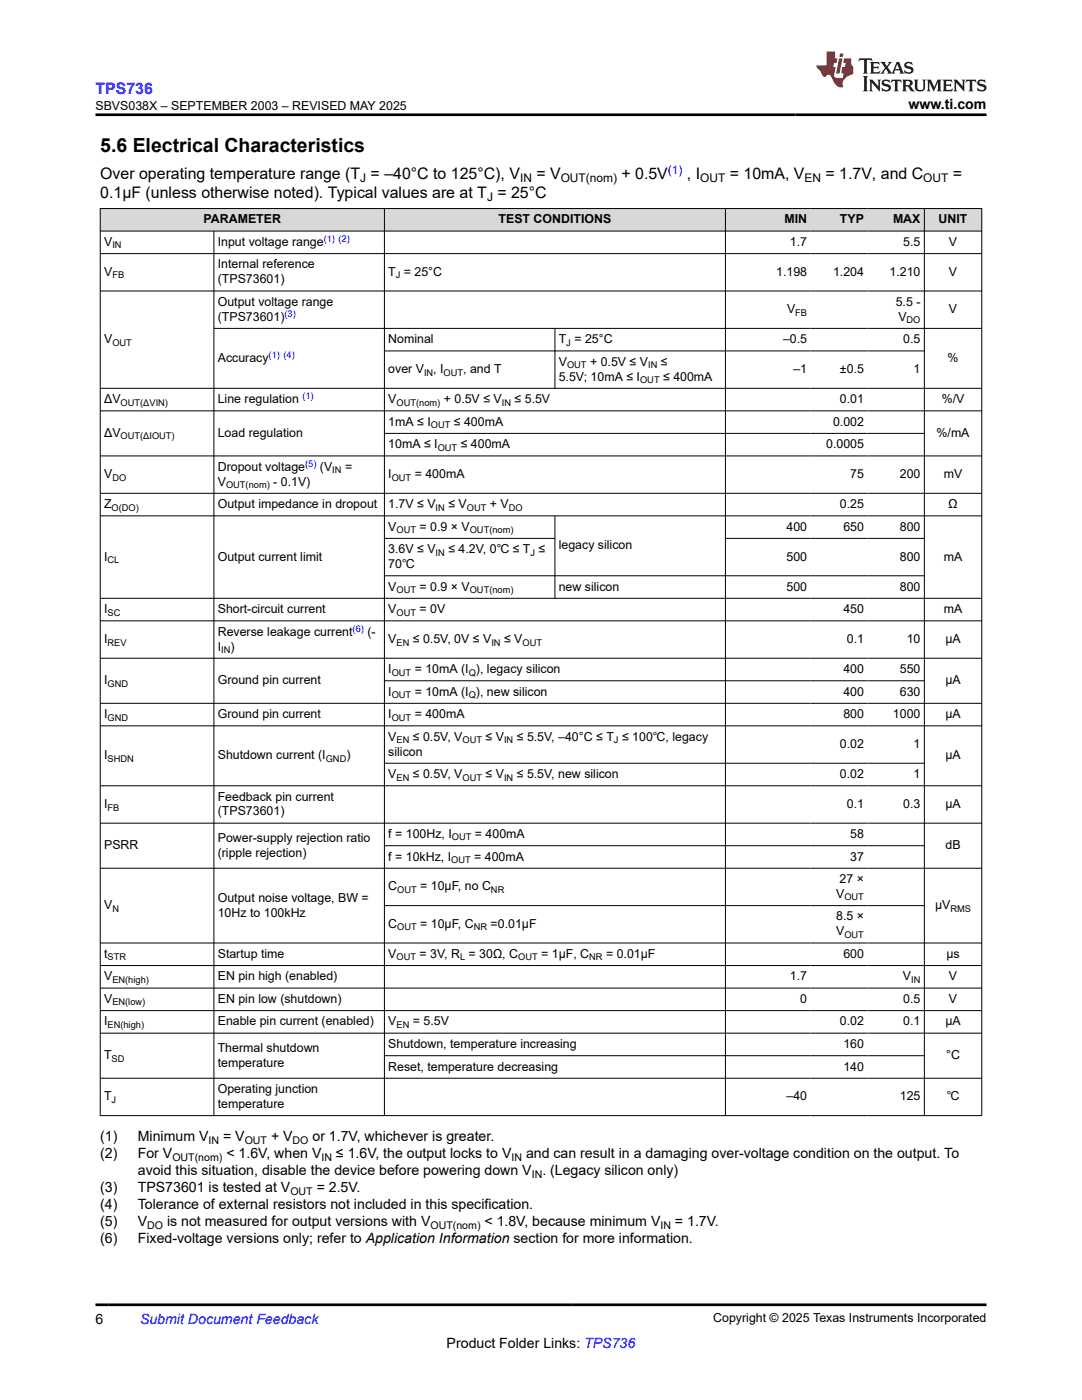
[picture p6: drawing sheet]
<svg xmlns="http://www.w3.org/2000/svg" width="216mm" height="279mm" viewBox="0 0 216 279" stroke-linecap="round" stroke-linejoin="round" font-family="sans-serif">
<defs><g id="words">
<text font-size="3.9" x="20" y="30.3">5.6 Electrical Characteristics</text>
<text font-size="3.2" fill="#00f" x="19" y="18.7">TPS736</text>
<g font-size="3.2">
<text x="20" y="35.7">Over operating temperature range (T = –40°C to 125°C), V</text>
<text x="107" y="35.7">= V</text>
<text x="124" y="35.7">+ 0.5V</text>
<text x="137.1" y="35.7">, I</text>
<text x="145.6" y="35.7">= 10mA, V</text>
<text x="164.7" y="35.7">= 1.7V, and C</text>
<text x="190.1" y="35.7">=</text>
<text x="20" y="39.5">0.1μF (unless otherwise noted). Typical values are at T = 25°C</text>
</g>
<g font-size="2.8">
<text x="181.3" y="21.8">www.ti.com</text>
<text x="20" y="227.8">(1)</text>
<text x="27.5" y="227.8">Minimum V</text>
<text x="44.5" y="227.8">= V</text>
<text x="54.1" y="227.8">+ V</text>
<text x="62.4" y="227.8">or 1.7V, whichever is greater.</text>
<text x="20" y="231.2">(2)</text>
<text x="27.5" y="231.2">For V</text>
<text x="45.2" y="231.2">&lt; 1.6V, when V</text>
<text x="67" y="231.2">≤ 1.6V, the output locks to V</text>
<text x="105" y="231.2">and can result in a damaging over-voltage condition on the output. To</text>
<text x="20" y="238">(3)</text>
<text x="27.5" y="234.6">avoid this situation, disable the device before powering down V</text>
<text x="27.5" y="238">TPS73601 is tested at V</text>
<text x="63.2" y="238">= 2.5V.</text>
<text x="108.2" y="234.6">. (Legacy silicon only)</text>
<text x="20" y="241.3">(4)</text>
<text x="20" y="244.7">(5)</text>
<text x="27.5" y="241.3">Tolerance of external resistors not included in this specification.</text>
<text x="27.5" y="244.7">V</text>
<text x="33.3" y="244.7">is not measured for output versions with V</text>
<text x="96.7" y="244.7">&lt; 1.8V, because minimum V</text>
<text x="134.7" y="244.7">= 1.7V.</text>
<text x="20" y="248.1">(6)</text>
<text x="27.5" y="248.1">Fixed-voltage versions only; refer to Application Information section for more information.</text>
<text x="19" y="264.2">6</text>
<text x="89.1" y="269">Product Folder Links: TPS736</text>
</g>
<text font-size="2.8" fill="#00f" x="27.9" y="264.2">Submit Document Feedback</text>
<g font-size="2.5">
<text x="19.1" y="21.9">SBVS038X – SEPTEMBER 2003 – REVISED MAY 2025</text>
<text x="40.6" y="44.6">PARAMETER</text>
<text x="99.5" y="44.6">TEST CONDITIONS</text>
<text x="156.5" y="44.6">MIN</text>
<text x="167.6" y="44.6">TYP</text>
<text x="178.2" y="44.6">MAX</text>
<text x="187.3" y="44.6">UNIT</text>
<text x="20.8" y="49.1">V</text>
<text x="43.5" y="49.1">Input voltage range</text>
<text x="43.5" y="53.6">Internal reference</text>
<text x="157.6" y="49.1">1.7</text>
<text x="180.2" y="49.1">5.5</text>
<text x="189.3" y="49.1">V</text>
<text x="20.8" y="55.1">V</text>
<text x="43.5" y="56.5">(TPS73601)</text>
<text x="77.5" y="55.1">T = 25°C</text>
<text x="154.9" y="55.1">1.198</text>
<text x="166.2" y="55.1">1.204</text>
<text x="177.5" y="55.1">1.210</text>
<text x="189.3" y="55.1">V</text>
<text x="43.5" y="61">Output voltage range</text>
<text x="43.5" y="64">(TPS73601)</text>
<text x="157" y="62.5">V</text>
<text x="178.7" y="61">5.5 -</text>
<text x="179.3" y="64">V</text>
<text x="189.3" y="62.5">V</text>
<text x="20.8" y="68.5">V</text>
<text x="77.5" y="68.5">Nominal</text>
<text x="111.5" y="68.5">T = 25°C</text>
<text x="156.3" y="68.5">–0.5</text>
<text x="180.2" y="68.5">0.5</text>
<text x="43.5" y="72.2">Accuracy</text>
<text x="77.5" y="74.5">over V</text>
<text x="86.5" y="74.5">, I</text>
<text x="92.4" y="74.5">, and T</text>
<text x="111.5" y="76">5.5V; 10mA ≤ I</text>
<text x="111.5" y="73">V</text>
<text x="117.7" y="73">+ 0.5V ≤ V</text>
<text x="131.9" y="73">≤</text>
<text x="132.3" y="76">≤ 400mA</text>
<text x="158.3" y="74.5">–1</text>
<text x="167.6" y="74.5">±0.5</text>
<text x="182.3" y="74.5">1</text>
<text x="189.1" y="72.2">%</text>
<text x="20.8" y="80.5">ΔV</text>
<text x="43.5" y="80.5">Line regulation</text>
<text x="77.5" y="80.5">V</text>
<text x="88.6" y="80.5">+ 0.5V ≤ V</text>
<text x="102.7" y="80.5">≤ 5.5V</text>
<text x="167.6" y="80.5">0.01</text>
<text x="187.9" y="80.5">%/V</text>
<text x="20.8" y="87.2">ΔV</text>
<text x="43.5" y="87.2">Load regulation</text>
<text x="77.5" y="85">1mA ≤ I</text>
<text x="77.5" y="89.5">10mA ≤ I</text>
<text x="90.6" y="85">≤ 400mA</text>
<text x="91.9" y="89.5">≤ 400mA</text>
<text x="164.8" y="89.5">0.0005</text>
<text x="166.2" y="85">0.002</text>
<text x="186.9" y="87.2">%/mA</text>
<text x="20.8" y="95.4">V</text>
<text x="43.5" y="94">Dropout voltage</text>
<text x="63.8" y="94">(V</text>
<text x="68.8" y="94">=</text>
<text x="77.5" y="95.4">I</text>
<text x="82.8" y="95.4">= 400mA</text>
<text x="169.7" y="95.4">75</text>
<text x="179.6" y="95.4">200</text>
<text x="188.3" y="95.4">mV</text>
<text x="20.8" y="101.4">Z</text>
<text x="43.4" y="96.9">V</text>
<text x="43.5" y="101.4">Output impedance in dropout</text>
<text x="54.5" y="96.9">- 0.1V)</text>
<text x="77.5" y="101.4">1.7V ≤ V</text>
<text x="89.5" y="101.4">≤ V</text>
<text x="97.7" y="101.4">+ V</text>
<text x="167.6" y="101.4">0.25</text>
<text x="189.2" y="101.4">Ω</text>
<text x="77.5" y="105.9">V</text>
<text x="83.7" y="105.9">= 0.9 × V</text>
<text x="156.9" y="105.9">400</text>
<text x="168.3" y="105.9">650</text>
<text x="179.6" y="105.9">800</text>
<text x="20.8" y="111.9">I</text>
<text x="43.5" y="111.9">Output current limit</text>
<text x="77.5" y="113.4">70℃</text>
<text x="77.5" y="110.4">3.6V ≤ V</text>
<text x="89.5" y="110.4">≤ 4.2V, 0℃ ≤ T ≤</text>
<text x="111.5" y="109.6">legacy silicon</text>
<text x="156.9" y="111.9">500</text>
<text x="179.6" y="111.9">800</text>
<text x="188.3" y="111.9">mA</text>
<text x="77.5" y="117.9">V</text>
<text x="83.7" y="117.9">= 0.9 × V</text>
<text x="111.5" y="117.9">new silicon</text>
<text x="156.9" y="117.9">500</text>
<text x="179.6" y="117.9">800</text>
<text x="20.8" y="122.4">I</text>
<text x="43.5" y="122.4">Short-circuit current</text>
<text x="77.5" y="122.4">V</text>
<text x="83.7" y="122.4">= 0V</text>
<text x="168.3" y="122.4">450</text>
<text x="188.3" y="122.4">mA</text>
<text x="20.8" y="128.3">I</text>
<text x="43.5" y="126.9">Reverse leakage current</text>
<text x="43.5" y="129.8">I</text>
<text x="46" y="129.8">)</text>
<text x="73.3" y="126.9">(-</text>
<text x="77.5" y="128.3">V</text>
<text x="82.4" y="128.3">≤ 0.5V, 0V ≤ V</text>
<text x="100.6" y="128.3">≤ V</text>
<text x="169" y="128.3">0.1</text>
<text x="180.9" y="128.3">10</text>
<text x="188.6" y="128.3">µA</text>
<text x="20.8" y="136.6">I</text>
<text x="43.5" y="136.6">Ground pin current</text>
<text x="77.5" y="134.3">I</text>
<text x="82.8" y="134.3">= 10mA (I ), legacy silicon</text>
<text x="168.3" y="134.3">400</text>
<text x="179.6" y="134.3">550</text>
<text x="188.6" y="136.6">µA</text>
<text x="20.8" y="143.3">I</text>
<text x="43.5" y="143.3">Ground pin current</text>
<text x="77.5" y="138.8">I</text>
<text x="77.5" y="143.3">I</text>
<text x="82.8" y="138.8">= 10mA (I ), new silicon</text>
<text x="82.8" y="143.3">= 400mA</text>
<text x="168.3" y="138.8">400</text>
<text x="168.3" y="143.3">800</text>
<text x="178.2" y="143.3">1000</text>
<text x="179.6" y="138.8">630</text>
<text x="188.6" y="143.3">µA</text>
<text x="77.5" y="147.8">V</text>
<text x="82.4" y="147.8">≤ 0.5V, V</text>
<text x="96.9" y="147.8">≤ V</text>
<text x="103.1" y="147.8">≤ 5.5V, –40°C ≤ T ≤ 100℃, legacy</text>
<text x="167.6" y="149.3">0.02</text>
<text x="182.3" y="149.3">1</text>
<text x="20.8" y="151.6">I</text>
<text x="43.5" y="151.6">Shutdown current (I</text>
<text x="69.1" y="151.6">)</text>
<text x="77.5" y="150.8">silicon</text>
<text x="77.5" y="155.3">V</text>
<text x="82.4" y="155.3">≤ 0.5V, V</text>
<text x="96.9" y="155.3">≤ V</text>
<text x="103.1" y="155.3">≤ 5.5V, new silicon</text>
<text x="167.6" y="155.3">0.02</text>
<text x="182.3" y="155.3">1</text>
<text x="188.6" y="151.6">µA</text>
<text x="20.8" y="161.3">I</text>
<text x="43.5" y="159.8">Feedback pin current</text>
<text x="169" y="161.3">0.1</text>
<text x="180.2" y="161.3">0.3</text>
<text x="188.6" y="161.3">µA</text>
<text x="43.5" y="162.7">(TPS73601)</text>
<text x="77.5" y="167.2">f = 100Hz, I</text>
<text x="94.8" y="167.2">= 400mA</text>
<text x="169.7" y="167.2">58</text>
<text x="20.8" y="169.5">PSRR</text>
<text x="43.5" y="168">Power-supply rejection ratio</text>
<text x="43.5" y="171">(ripple rejection)</text>
<text x="77.5" y="171.7">f = 10kHz, I</text>
<text x="94.6" y="171.7">= 400mA</text>
<text x="169.7" y="171.7">37</text>
<text x="188.7" y="169.5">dB</text>
<text x="43.5" y="180">Output noise voltage, BW =</text>
<text x="77.5" y="177.7">C</text>
<text x="83.9" y="177.7">= 10µF, no C</text>
<text x="166.8" y="179.2">V</text>
<text x="167.5" y="176.2">27 ×</text>
<text x="20.8" y="181.4">V</text>
<text x="43.5" y="182.9">10Hz to 100kHz</text>
<text x="77.5" y="185.2">C</text>
<text x="83.9" y="185.2">= 10µF, C</text>
<text x="97.9" y="185.2">=0.01µF</text>
<text x="166.8" y="183.7">8.5 ×</text>
<text x="186.6" y="181.4">µV</text>
<text x="20.8" y="191.2">t</text>
<text x="43.5" y="191.2">Startup time</text>
<text x="77.5" y="191.2">V</text>
<text x="83.7" y="191.2">= 3V, R = 30Ω, C</text>
<text x="108" y="191.2">= 1μF, C</text>
<text x="120.9" y="191.2">= 0.01μF</text>
<text x="166.8" y="186.7">V</text>
<text x="168.3" y="191.2">600</text>
<text x="188.8" y="191.2">µs</text>
<text x="20.8" y="195.7">V</text>
<text x="43.5" y="195.7">EN pin high (enabled)</text>
<text x="157.6" y="195.7">1.7</text>
<text x="180.2" y="195.7">V</text>
<text x="189.3" y="195.7">V</text>
<text x="20.8" y="200.2">V</text>
<text x="43.5" y="200.2">EN pin low (shutdown)</text>
<text x="159.7" y="200.2">0</text>
<text x="180.2" y="200.2">0.5</text>
<text x="189.3" y="200.2">V</text>
<text x="20.8" y="204.7">I</text>
<text x="43.5" y="204.7">Enable pin current (enabled)</text>
<text x="43.5" y="209.9">Thermal shutdown</text>
<text x="77.5" y="204.7">V</text>
<text x="77.5" y="209.2">Shutdown, temperature increasing</text>
<text x="82.4" y="204.7">= 5.5V</text>
<text x="167.6" y="204.7">0.02</text>
<text x="168.3" y="209.2">160</text>
<text x="180.2" y="204.7">0.1</text>
<text x="188.6" y="204.7">µA</text>
<text x="20.8" y="211.4">T</text>
<text x="43.5" y="212.9">temperature</text>
<text x="77.5" y="213.6">Reset, temperature decreasing</text>
<text x="168.3" y="213.6">140</text>
<text x="188.8" y="211.4">°C</text>
<text x="20.8" y="219.6">T</text>
<text x="43.5" y="218.1">Operating junction</text>
<text x="43.5" y="221.1">temperature</text>
<text x="156.9" y="219.6">–40</text>
<text x="179.6" y="219.6">125</text>
<text x="188.9" y="219.6">℃</text>
<text x="142.3" y="263.9">Copyright © 2025 Texas Instruments Incorporated</text>
</g>
<text font-size="2.4" fill="#00f" x="133.3" y="34.6">(1)</text>
<g font-size="2.4">
<text x="71.9" y="36.3">J</text>
<text x="97.2" y="40.1">J</text>
<text x="103.8" y="36.3">IN</text>
<text x="111.9" y="36.3">OUT(nom)</text>
<text x="139.7" y="36.3">OUT</text>
<text x="160.5" y="36.3">EN</text>
<text x="184.2" y="36.3">OUT</text>
</g>
<g font-size="2.1">
<text x="34.4" y="231.8">OUT(nom)</text>
<text x="41.6" y="228.4">IN</text>
<text x="48.8" y="228.4">OUT</text>
<text x="58.4" y="228.4">DO</text>
<text x="64.1" y="231.8">IN</text>
<text x="102.1" y="231.8">IN</text>
<text x="57.9" y="238.5">OUT</text>
<text x="106.1" y="235.1">IN</text>
<text x="29.4" y="245.3">DO</text>
<text x="85.9" y="245.3">OUT(nom)</text>
<text x="131.8" y="245.3">IN</text>
</g>
<g font-size="1.9">
<text x="22.4" y="49.6">IN</text>
<text x="22.4" y="55.6">FB</text>
<text x="79" y="55.6">J</text>
<text x="158.7" y="63">FB</text>
<text x="180.9" y="64.5">DO</text>
<text x="22.4" y="69">OUT</text>
<text x="113" y="69">J</text>
<text x="84.6" y="75">IN</text>
<text x="88.5" y="75">OUT</text>
<text x="113.1" y="73.5">OUT</text>
<text x="127.7" y="76.5">OUT</text>
<text x="129.3" y="73.5">IN</text>
<text x="24.1" y="81">OUT(ΔVIN)</text>
<text x="79.1" y="81">OUT(nom)</text>
<text x="100.1" y="81">IN</text>
<text x="24.1" y="87.7">OUT(ΔIOUT)</text>
<text x="86" y="85.4">OUT</text>
<text x="87.3" y="89.9">OUT</text>
<text x="22.4" y="95.9">DO</text>
<text x="66.3" y="94.4">IN</text>
<text x="78.2" y="95.9">OUT</text>
<text x="22.3" y="101.9">O(DO)</text>
<text x="45.1" y="97.4">OUT(nom)</text>
<text x="86.9" y="101.9">IN</text>
<text x="93.2" y="101.9">OUT</text>
<text x="101.5" y="101.9">DO</text>
<text x="79.1" y="106.4">OUT</text>
<text x="93.7" y="106.4">OUT(nom)</text>
<text x="21.5" y="112.4">CL</text>
<text x="86.9" y="110.9">IN</text>
<text x="105.9" y="110.9">J</text>
<text x="79.1" y="118.4">OUT</text>
<text x="93.7" y="118.4">OUT(nom)</text>
<text x="21.5" y="122.9">SC</text>
<text x="79.1" y="122.9">OUT</text>
<text x="21.5" y="128.8">REV</text>
<text x="44.1" y="130.3">IN</text>
<text x="79.1" y="128.8">EN</text>
<text x="98" y="128.8">IN</text>
<text x="104.3" y="128.8">OUT</text>
<text x="21.5" y="137.1">GND</text>
<text x="78.2" y="134.8">OUT</text>
<text x="93.5" y="134.8">Q</text>
<text x="21.5" y="143.8">GND</text>
<text x="78.2" y="139.3">OUT</text>
<text x="78.2" y="143.8">OUT</text>
<text x="93.5" y="139.3">Q</text>
<text x="79.1" y="148.3">EN</text>
<text x="92.3" y="148.3">OUT</text>
<text x="100.6" y="148.3">IN</text>
<text x="122.5" y="148.3">J</text>
<text x="21.5" y="152">SHDN</text>
<text x="65" y="152">GND</text>
<text x="79.1" y="155.8">EN</text>
<text x="92.3" y="155.8">OUT</text>
<text x="100.6" y="155.8">IN</text>
<text x="21.5" y="161.8">FB</text>
<text x="90.2" y="167.7">OUT</text>
<text x="90" y="172.2">OUT</text>
<text x="79.3" y="178.2">OUT</text>
<text x="98" y="178.2">NR</text>
<text x="168.5" y="179.7">OUT</text>
<text x="22.4" y="181.9">N</text>
<text x="79.3" y="185.7">OUT</text>
<text x="94.5" y="185.7">NR</text>
<text x="189.7" y="181.9">RMS</text>
<text x="21.5" y="191.7">STR</text>
<text x="79.1" y="191.7">OUT</text>
<text x="91.8" y="191.7">L</text>
<text x="103.4" y="191.7">OUT</text>
<text x="117.6" y="191.7">NR</text>
<text x="168.5" y="187.2">OUT</text>
<text x="22.4" y="196.2">EN(high)</text>
<text x="181.8" y="196.2">IN</text>
<text x="22.4" y="200.6">EN(low)</text>
<text x="21.5" y="205.1">EN(high)</text>
<text x="79.1" y="205.1">EN</text>
<text x="22.3" y="211.9">SD</text>
<text x="22.3" y="220.1">J</text>
</g>
<g font-size="1.9" fill="#00f">
<text x="64.6" y="48.3">(1) (2)</text>
<text x="56.8" y="63.2">(3)</text>
<text x="53.6" y="71.4">(1) (4)</text>
<text x="60.3" y="79.6">(1)</text>
<text x="60.9" y="93.1">(5)</text>
<text x="70.4" y="126">(6)</text>
</g>
</g></defs>
<g fill="#d8d8d8">
<path d="M20 41.6h175.9v4.5h-175.9z" fill-rule="evenodd"/>
<path d="M20.1 41.7h56.5v4.4h-56.5z" fill-rule="evenodd"/>
<path d="M76.8 41.7h67.9v4.4h-67.9z" fill-rule="evenodd"/>
<path d="M144.8 41.7h17v4.4h-17z" fill-rule="evenodd"/>
<path d="M161.8 41.7h11.3v4.4h-11.3z" fill-rule="evenodd"/>
<path d="M173.1 41.7h11.3v4.4h-11.3z" fill-rule="evenodd"/>
<path d="M184.5 41.7h11.3v4.4h-11.3z" fill-rule="evenodd"/>
</g>
<g fill="none" stroke="#000" stroke-width=".2">
<path d="M19.9 41.6h176.1M19.9 46.1h176.1M19.9 50.6h176.1M19.9 58.1h176.1M20 41.6v181.1M42.7 46.1v176.6M76.7 41.6v181.1M144.8 41.6v181.1M184.4 41.6v181.1M195.9 41.6v181.1M19.9 77.5h176.1M42.7 65.5h153.3"/>
<path d="M76.7 70h107.8M110.7 65.5v12.1M19.9 82h176.1M19.9 91h176.1M19.9 98.5h176.1M76.7 86.5h107.8M19.9 102.9h176.1M19.9 119.4h176.1M76.7 107.4h34.1M76.7 114.9h107.8M110.7 102.9v16.6M144.8 107.4h39.7"/>
<path d="M19.9 123.9h176.1M19.9 131.4h176.1M76.7 135.9h107.8M19.9 140.4h176.1M19.9 144.9h176.1M19.9 156.8h176.1M76.7 152.3h107.8M19.9 164.3h176.1M19.9 173.3h176.1M76.7 168.8h107.8M19.9 188.2h176.1M19.9 192.7h176.1"/>
<path d="M19.9 197.2h176.1M76.7 180.7h107.8M19.9 201.7h176.1M19.9 206.2h176.1M19.9 215.2h176.1M76.7 210.7h107.8M19.9 222.6h176.1"/>
</g>
<path d="M171.5 11.6l-.2 .6 .5-.2h.6v.1v2.2l-.2 .4h1l-.2-.4v-2.2v-.1h.5l.6 .2-.2-.6zM173.6 12.4l.2 .3v1.6l-.2 .4h1.9l.1-.6a1.08 1.08 0 0 1-1.3 .2v-.7h.6l.4 .2v-.7l-.4 .2h-.6v-.5l.2-.2a1 1 0 0 1 1 .3l-.1-.5zM175.7 12.4l.9 1.1-1 1.2h.9l-.2-.2 .5-.8 .4 .8-.2 .2h1.6l-.2-.2 .2-.5h.9l.1 .5-.1 .2h.9l-.2-.4-.8-1.9h-.5l-.9 2.1-.9-1.1 .9-1h-.8l.2 .2-.4 .6-.4-.6 .2-.2zM179 12.8l.4 1h-.7zM180.7 12.5a.65 .65 0 0 0-.2 .7 .65 .65 0 0 0 .6 .5l.6 .1 .1 .3a.79 .79 0 0 1-.7 .4 .79 .79 0 0 1-.7-.5l.1 .7 .2-.1a.93 .93 0 0 0 1.1 0 .93 .93 0 0 0 .4-.9 1.46 1.46 0 0 0-1.2-.6l-.1-.3a1.09 1.09 0 0 1 1.2 .2l-.2-.6-.1 .1-.5-.2zM172.2 15.2l.2 .4v2.2l-.2 .4h1l-.2-.4v-2.2l.2-.4zM173.4 15.9l.2 .4v1.5l-.2 .4h.8l-.3-.4 .1-1.3 1.6 1.8v-2l.2-.4h-.7l.1 .2 .1 1.1-1.2-1.3zM176.2 16a.65 .65 0 0 0-.2 .8 .65 .65 0 0 0 .6 .4l.6 .2 .1 .2a.79 .79 0 0 1-.7 .4 .79 .79 0 0 1-.7-.5l.1 .7 .2-.1a.93 .93 0 0 0 1.1 .1 .93 .93 0 0 0 .4-1 1.46 1.46 0 0 0-1.2-.5l-.1-.4a1.09 1.09 0 0 1 1.2 .2l-.1-.6-.2 .1-.5-.1zM177.9 15.9l-.1 .6a.63 .63 0 0 1 .8-.3v1.6l-.3 .4h1l-.2-.4v-1.6a.66 .66 0 0 1 .8 .3l-.1-.6zM180 15.9l.2 .4v1.5l-.2 .4h1l-.2-.2-.1-.7h.5l.1 .2a.79 .79 0 0 0 1.2 .6l-1-.9a.61 .61 0 0 0 .6-.6 .61 .61 0 0 0-.5-.7zM180.8 16.2h.1a.47 .47 0 0 1 .5 .1 .47 .47 0 0 1 .1 .5l-.1 .1-.7 .1zM182.3 15.9l.2 .2a2.27 2.27 0 0 0 .4 2 1.04 1.04 0 0 0 1.7-.7v-1.3l.2-.2h-.8l.2 .4v1.1a.6 .6 0 0 1-.6 .6 .6 .6 0 0 1-.6-.6v-1.1l.3-.4zM184.9 15.9l.2 .4v1.5l-.2 .4h.8l-.3-.4v-1.4l.9 1.9 .9-1.9v1.4l-.3 .4h1l-.2-.4v-1.5l.2-.4h-.8l-.7 1.5-.6-1.5zM188.1 15.9l.2 .4v1.5l-.2 .4h1.9l.1-.6a1.09 1.09 0 0 1-1.3 .2v-.7h.6l.4 .2v-.6l-.4 .2h-.6v-.6l.2-.1a1.01 1.01 0 0 1 1 .3l-.1-.6zM190.2 15.9l.3 .4v1.5l-.3 .4h.8l-.2-.4v-1.3l1.6 1.8v-2l.2-.4h-.7l.2 .2v1.1l-1.2-1.3zM192.8 15.9l-.1 .6a.63 .63 0 0 1 .8-.3v1.6l-.3 .4h1l-.2-.4v-1.6a.66 .66 0 0 1 .8 .3l-.1-.6zM195.2 16a.65 .65 0 0 0-.2 .8 .65 .65 0 0 0 .6 .4l.6 .2 .2 .2a.79 .79 0 0 1-.7 .4 .79 .79 0 0 1-.7-.5l.1 .7 .2-.1a.93 .93 0 0 0 1 .1 .93 .93 0 0 0 .5-1 1.46 1.46 0 0 0-1.3-.5v-.4a1.09 1.09 0 0 1 1.2 .2l-.2-.6-.2 .1-.5-.1z" fill="#231f20"/>
<path d="M164.9 10.3v2.7h-2l.1 .4 .8 1a.95 .95 0 0 0 1 .9 .59 .59 0 0 1 .5-.4 .59 .59 0 0 1 .5 .3l.4 .8a1.59 1.59 0 0 0 2.1 1.4 1.61 1.61 0 0 1 1-2.3l1-.3-.1-1.5a1.59 1.59 0 0 1-.3-1.7h-1.5l-.2 .9h.6l-.2 .9h-.5l-.2 .9v.3l.4 .1-.1 .9h-.7a.73 .73 0 0 1-1-.7l.3-1.5h-.5l.1-.9h.5l.2-.9h-.5v-1.3zM167.4 11.6l-.6 3.1h.7l.6-3.1zM167.6 10.7l-.1 .6h.7l.1-.6z" fill="#ed1c24"/>
<path d="M19 22.9h177.8M19 260.4h177.8" fill="none" stroke="#000" stroke-width=".53"/>
<use href="#words"/>
</svg>
